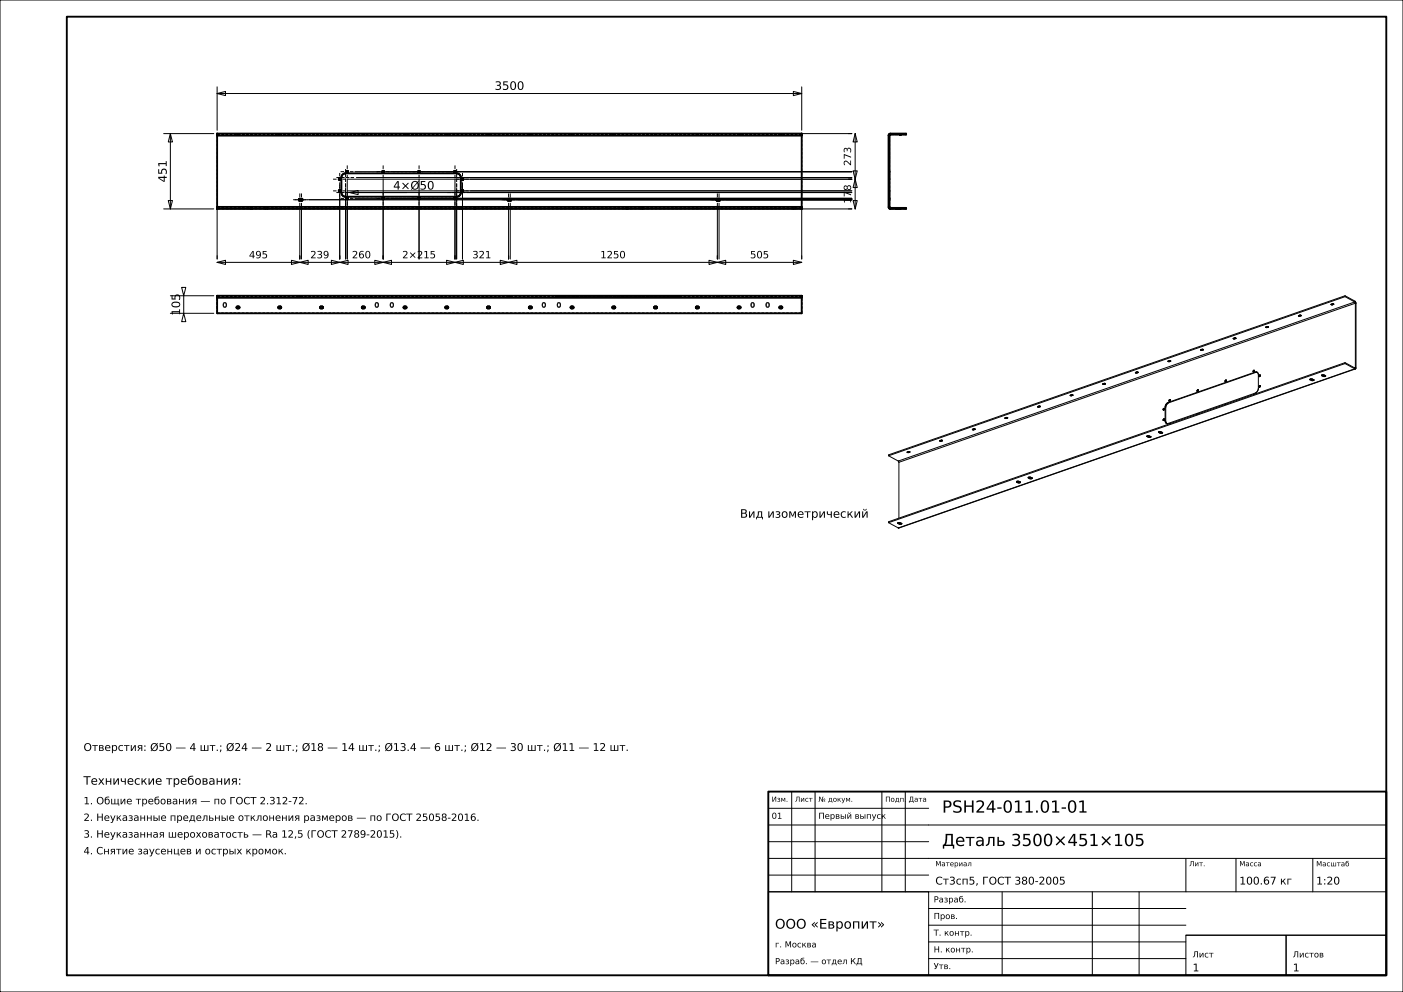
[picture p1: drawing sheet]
<svg xmlns="http://www.w3.org/2000/svg" width="420mm" height="297mm" viewBox="0 0 420 297" stroke-linecap="round" stroke-linejoin="round" font-family="sans-serif">
<defs><g id="words">
<g font-size="5">
<text x="282" y="243.3">PSH24-011.01-01</text>
<text x="282" y="253.3">Деталь 3500×451×105</text>
</g>
<text font-size="4" x="232" y="278">ООО «Европит»</text>
<g font-size="3.5">
<text x="148.1" y="26.9">3500</text>
<text x="49.9" y="54.6" transform="rotate(-90 49.9 54.6)">451</text>
<text x="117.7" y="56.8">4×Ø50</text>
<text x="53.9" y="94.5" transform="rotate(-90 53.9 94.5)">105</text>
<text x="221.5" y="155">Вид изометрический</text>
<text x="25" y="234.9">Технические требования:</text>
</g>
<g font-size="3.2">
<text x="25" y="224.8">Отверстия: Ø50 — 4 шт.; Ø24 — 2 шт.; Ø18 — 14 шт.; Ø13.4 — 6 шт.; Ø12 — 30 шт.; Ø11 — 12 шт.</text>
<text x="280" y="264.8">Ст3сп5, ГОСТ 380-2005</text>
<text x="371" y="264.8">100.67 кг</text>
<text x="394" y="264.8">1:20</text>
<text x="357" y="290.8">1</text>
<text x="387" y="290.8">1</text>
</g>
<g font-size="3">
<text x="254.8" y="49.7" transform="rotate(-90 254.8 49.7)">273</text>
<text x="254.8" y="61" transform="rotate(-90 254.8 61)">178</text>
<text x="74.5" y="77.3">495</text>
<text x="92.9" y="77.3">239</text>
<text x="105.3" y="77.3">260</text>
<text x="120.4" y="77.3">2×215</text>
<text x="141.4" y="77.3">321</text>
<text x="179.7" y="77.3">1250</text>
<text x="224.5" y="77.3">505</text>
<text x="25" y="240.8">1. Общие требования — по ГОСТ 2.312-72.</text>
<text x="25" y="245.8">2. Неуказанные предельные отклонения размеров — по ГОСТ 25058-2016.</text>
<text x="25" y="250.8">3. Неуказанная шероховатость — Ra 12,5 (ГОСТ 2789-2015).</text>
<text x="25" y="255.8">4. Снятие заусенцев и острых кромок.</text>
</g>
<g font-size="2.5">
<text x="231" y="245.1">01</text>
<text x="245" y="245.1">Первый выпуск</text>
<text x="279.5" y="270.2">Разраб.</text>
<text x="279.5" y="275.1">Пров.</text>
<text x="279.5" y="280.1">Т. контр.</text>
<text x="232" y="283.6">г. Москва</text>
<text x="279.5" y="285.1">Н. контр.</text>
<text x="357" y="286.6">Лист</text>
<text x="387" y="286.6">Листов</text>
<text x="232" y="288.7">Разраб. — отдел КД</text>
<text x="279.5" y="290.1">Утв.</text>
</g>
<g font-size="2.1">
<text x="231" y="240">Изм.</text>
<text x="238" y="240">Лист</text>
<text x="245" y="240">№ докум.</text>
<text x="265" y="240">Подп.</text>
<text x="272" y="240">Дата</text>
<text x="280" y="259.3">Материал</text>
<text x="356" y="259.3">Лит.</text>
<text x="371" y="259.3">Масса</text>
<text x="394" y="259.4">Масштаб</text>
</g>
</g></defs>
<g fill="none" stroke="#000" stroke-width=".3">
<path d="M0 0h420v297h-420zM49 40h15M51 40l.6 2.5h-1.2zM51 40v22.5M65 28l2.5-.6v1.2zM65 26v13M65 28h175M237.5 27.4l2.5 .6-2.5 .6zM240 26v13M240 40h15M256 40l.6 2.5h-1.2zM256 40v22.5"/>
<path d="M92.1 59.8h162.9M101.7 55.9v21.7M103.4 56.4v21.2M104 57.2h151M104.7 57.7l2.5-.7v1.3zM104.7 57.7h150.3M106.2 59.4h148.8M106.2 51.4h148.8M106.7 53.2h148.3M114.7 53.7v23.9M125.4 53.7v23.9M136.2 53.7v23.9"/>
<path d="M136.7 56.4v21.2M138.5 55.9v21.7M255 53.6l-151.1 .1v23.9M255.4 51.2h1.2l-.6 2.4zM256 53.6l.6 2.5h-1.2zM49 62.5h15M50.4 60h1.2l-.6 2.5zM65 78.6l2.5-.7v1.3zM65 62.5v15.1M65 78.6h175M87.2 77.9l2.6 .7-2.6 .6zM89.8 78.6l2.5-.7v1.3z"/>
<path d="M89.8 62.1v15.5M90.2 62.1v15.5M99.2 77.9l2.5 .7-2.5 .6zM101.7 78.6l2.5-.7v1.3zM112.2 77.9l2.5 .7-2.5 .6zM114.7 78.6l2.5-.7v1.3zM133.7 77.9l2.5 .7-2.5 .6zM136.2 78.6l2.5-.7v1.3zM149.8 77.9l2.4 .7-2.4 .6zM152.2 78.6l2.5-.7v1.3zM152.2 62.1v15.5M152.8 62.1v15.5"/>
<path d="M212.3 77.9l2.5 .7-2.5 .6zM214.8 78.6l2.5-.7v1.3zM214.8 62.1v15.5M215.2 62.1v15.5M237.5 77.9l2.5 .7-2.5 .6zM255 62.5h-15v15.1M255.4 60h1.2l-.6 2.5zM51 93.8h13M51 88.5h13M54.4 86.1h1.2l-.6 2.4zM55 93.8l.6 2.5h-1.2zM55 88.5v5.3"/>
<path d="M378.9 98h.1M378.9 98l.5 .1M379 97.9h-.1M379 97.9h.1M379.2 97.8h.1M379.3 97.8l-.3 .1M379.4 97.8h-.1M379.4 97.8v.3M379.5 97.8h-.2M379.5 97.8h.2M379.5 97.8h-.1M379.6 98l-.2 .1"/>
<path d="M379.6 97.8v.2M379.7 97.8h.1M379.7 98h-.1M379.7 97.8l.1 .1M379.8 97.9l-.1 .1M379.8 97.9h.1M388.7 94.5v.1M388.7 94.6h.1M388.7 94.5h.1M388.7 94.6l.5 .1M389.2 94.4h-.3M389.2 94.4v.3"/>
<path d="M389.2 94.3l-.5 .2M389.2 94.3l.2 .1M389.3 94.4h-.1M389.4 94.4h.1M389.4 94.6l-.2 .1M389.4 94.4v.2M389.5 94.4v.1M389.5 94.5l-.1 .1M398.4 91.2h.1M398.5 91.1l-.1 .1M398.5 91.2v.1M398.5 91.3h.4"/>
<path d="M398.7 91h.1M398.8 91l-.3 .1M398.9 91h-.1M398.9 91v.3M399 90.9l-.2 .1M399 90.9l.2 .1M399.1 90.9l-.2 .1M399.2 91.2l-.3 .1M399.2 91v.2M399.2 91h.1M399.2 91.2h.1M399.3 91v.1"/>
<path d="M399.3 91.1l-.1 .1M399.3 91.1h.1M402.7 88.5l-136.7 47.7v.3M402.7 88.5l2.9 1.6 .3 .7v19.6M402.7 88.5v.3M402.7 88.8l2.9 1.6M402.7 88.8l-136.7 47.7M405.6 90.4l.1 .4M405.6 90.4l-136.7 47.6M405.7 90.8v19.2M405.7 90.8l-136.6 47.6M320.4 118.4h.1"/>
<path d="M320.4 118.4l.4 .1M320.4 118.3v.1M320.8 118.2h-.2M320.8 118.2v.3M321 118.2h-.2M321 118.2l-.6 .1M321 118.2h.1M321.1 118.4l-.3 .1M321.1 118.2v.2M321.1 118.2l.1 .1M321.2 118.3l-.1 .1M321.2 118.3h.1"/>
<path d="M330.1 115l.5 .1M330.1 114.9v.1M330.4 114.8h.1M330.5 114.8l-.3 .1M330.5 114.8h.4M330.6 114.8h-.1M330.6 114.8v.3M330.7 114.8h-.1M330.8 115l-.2 .1M330.8 114.8v.2M330.9 114.8v.1M330.9 115h-.1"/>
<path d="M330.9 114.9h.1M330.9 114.9v.1M331 114.9h-.1M339.9 111.5l.5 .2M339.9 111.5h.1M340.4 111.4h-.3M340.4 111.4v.3M340.5 111.4h-.1M340.5 111.4l-.6 .1M340.5 111.4h.1M340.6 111.6l-.2 .1M340.6 111.4v.2"/>
<path d="M340.6 111.4h.1M340.7 111.6h-.1M340.7 111.4v.1M340.7 111.5v.1M340.7 111.5h.1M349.6 108.2l.5 .1M349.7 108.1l-.1 .1M349.7 108.1h.1M349.8 108.1h-.1M349.9 108h.1M350 108l-.2 .1M350.1 108h-.1"/>
<path d="M350.1 108v.3M350.1 119.9v.1M350.2 108h-.1M350.2 108h.2M350.3 119.7l-.2 .2M350.3 119.7h-.2l-.2 .3M350.3 119.7h.1M350.4 119.7v.1M350.4 119.8l-.3 .3M350.4 108.2l-.3 .1M350.4 108v.2M350.4 108h.1"/>
<path d="M350.4 108l.1 .1M350.4 108.1v.1M350.5 108.1h.1M350.5 108.1h-.1M358.3 117v.1M358.3 117.1l.1 .1M358.4 117.2h.1M358.4 116.8l-.1 .2M358.5 116.7l-.1 .1M358.5 116.7h.2M358.5 117.2h.1M358.6 117.2h-.1"/>
<path d="M358.7 116.7v.1M358.7 116.8h.1M358.7 116.8l-.2 .4M358.8 116.8l-.2 .4M359.4 104.8h.1M359.4 104.8l.5 .1M359.4 104.7h.1M359.5 104.7h-.1M359.9 104.6h-.3M359.9 104.6v.3M360 104.6l-.5 .1M360 104.6h.2"/>
<path d="M360 104.6h-.1M360.1 104.8l-.2 .1M360.1 104.6v.2M360.2 104.8h-.1M360.2 104.6v.1M360.2 104.7v.1M360.2 104.7h.1M366.7 114.1v.1M366.7 114.2l.1 .1M366.8 114.3h.1M366.8 113.8l-.1 .3M366.9 113.8h-.1"/>
<path d="M366.9 113.8h.2M366.9 114.1v.2M366.9 114.3h.1M366.9 114.1h.1M367 114.3h-.1M367 114l-.1 .1M367 114.2v.1M367 114h.1M367 114.2h.1M367.1 113.9l-.1 .1M367.1 113.9h.1M367.1 113.8h.1"/>
<path d="M367.1 113.8v.1M367.1 114l-.1 .2M367.1 113.9v.1M367.1 114h.1M369.2 101.4h.1M369.2 101.3v.1M369.2 101.4l.5 .1M369.2 101.3h.1M369.3 101.3h-.1M369.7 101.2h-.3M369.7 101.2v.3M369.7 101.2l-.4 .1"/>
<path d="M369.8 101.2h-.1M369.8 101.2h.1M369.9 101.4l-.2 .1M369.9 101.2v.2M369.9 101.2h.1M370 101.2h.1M370 101.3l-.1 .1M370 101.2v.1M370 101.3h.1M375.1 111.2v.1M375.1 111.1v.1M375.1 111.3h.1"/>
<path d="M375.2 111.3v.1M375.2 111.4h.1M375.3 110.9l-.2 .2M375.3 111.3v.1M375.3 111.2v.2M375.3 111.1v.1M375.4 110.8l-.1 .1M375.4 110.8l.1 .1M375.4 111.3h-.1M375.4 111.1h-.1M375.4 111v.1M375.4 111h.1"/>
<path d="M375.5 118.1h-.3M375.5 111h-.1M375.5 110.9h.1M375.5 110.9v.1M375.5 111.1l-.1 .2M375.5 111v.1M375.7 111.4h.6M375.7 111.4l-25.9 9.1M375.7 111.4l.2 .1M375.9 111.5l-26 9.1M376.3 111.5h-.4M376.3 111.5h.1"/>
<path d="M376.3 111.4l.4 .7v4.1a1.63 1.63 0 0 1-1 1.5l-26.4 9.1M376.9 115.7v.1M376.9 115.8v.1M376.9 112.7h.1M376.9 115.6v.1M376.9 115.9h.1M376.9 112.7l.1 .1M377 115.9h.1M377 112.8h.1M377.1 115.9h-.1M377.1 112.8h-.1M377.2 115.9h-.1"/>
<path d="M377.2 112.7l-.1 .1M377.2 115.6l-.1 .3M377.2 112.4l-.1 .4M377.2 115.4l-.3 .2M377.2 115.4h.1M377.2 112.3l-.3 .4M377.2 112.3h.1M377.2 115.8v.1M377.2 112.7h.1M377.2 115.6h.1M377.2 112.4h.1M377.2 115.5v.1"/>
<path d="M377.2 115.4l.1 .1M377.3 112.3v.1M377.3 115.5v.1M377.3 112.4h.1M377.3 115.7l-.1 .1M377.3 112.5l-.1 .2M377.3 115.6h.1M377.3 112.4v.1M377.3 115.6v.1M377.3 112.5h.1M392.1 113.6h.1M392.1 113.6l.6-.2 .5 .3"/>
<path d="M392.2 113.7h.1M392.2 113.7l.3 .2M392.5 113.6l-.2-.1-.1 .2M392.5 113.6h.7M392.5 113.6v.3M393.2 113.7l.1 .1M393.3 113.8l-.8 .1M393.3 113.8h.1M395.6 112.4h.1M395.6 112.4l.1 .1M395.7 112.3l-.1 .1M395.7 112.5h.1"/>
<path d="M395.7 112.3h.1M395.7 112.3l.5-.1 .6 .2M395.7 112.5l.4 .2M395.7 112.3v.2M395.8 112.3l.3 .1M396.1 112.4h.6M396.1 112.4v.3M396.8 112.4v.1M396.8 112.5h.1M396.8 112.5l.1 .1M396.8 112.6l-.7 .1M402.7 108.6l-136.7 47.6v.3"/>
<path d="M402.7 108.6l2.9 1.6M402.7 108.8l-136.7 47.7M402.7 108.8l2.9 1.6M402.7 108.6v.2M405.6 110.4v.1M405.6 110.4l-136.7 47.7M405.6 110.5h.1M405.7 110.2h-.1M405.7 110.1v.1M405.7 110.1h.1M405.7 110v.1M405.7 110l-.3 .1"/>
<path d="M405.8 110.5h-.1M405.8 110.5l-136.9 47.6M405.8 110.4v.1M405.8 110.4h.1M405.9 110.4h-.1M266 136.5l2.9 1.5M268.9 138v.1M268.9 138.1h.1M269 138.1l.1 .3M269.1 138.4v16.7M271.6 135.4h.1M271.6 135.4v.1"/>
<path d="M271.6 135.3v.1M271.6 135.5h.4M271.6 135.3h.1M271.8 135.2l.1 .1M271.9 135.2l-.3 .1M272 135.2l-.1 .1M272 135.2v.3M272.2 135.2h-.2M272.2 135.2h-.3M272.2 135.2h.1M272.3 135.4l-.3 .1M272.3 135.2v.2"/>
<path d="M272.3 135.2l.1 .1M272.3 135.4h.1M272.4 135.4h-.1M272.4 135.3h.1M272.4 135.3v.1M281.3 132h.1M281.3 132l.1 .1M281.3 131.9v.1M281.4 132.1h.1M281.4 132.1h.4M281.7 131.8l-.4 .1M281.8 131.8h-.3"/>
<path d="M281.8 131.8v.3M281.9 131.8h-.2M281.9 131.8h.2M281.9 131.8h-.1M282 132l-.2 .1M282 131.8v.2M282.1 131.8l.1 .1M282.1 132h-.1M282.1 132h.1M282.2 131.9h-.1M291.1 128.6h.1M291.1 128.6v.1"/>
<path d="M291.1 128.5v.1M291.1 128.7h.5M291.1 128.5h.1M291.3 128.4h.1M291.4 128.4l-.3 .1M291.6 128.4h-.2M291.6 128.4v.3M291.7 128.4h-.3M291.7 128.4h.1M291.7 128.4h-.1M291.8 128.6l-.2 .1M291.8 128.4v.2"/>
<path d="M291.8 128.4l.1 .1M291.8 128.6h.1M291.9 128.6h-.1M291.9 128.5h.1M291.9 128.5v.1M300.8 125.2h.1M300.9 125.2l.4 .1M300.9 125.1l-.1 .1M301.3 125h-.2M301.3 125v.3M301.3 125l-.4 .1M301.5 125h-.2"/>
<path d="M301.5 125l.2 .1M301.6 125.2l-.3 .1M301.6 125v.2M301.6 125.2h.1M301.7 125.1h.1M310.6 121.8l.1 .1M310.6 121.8h.1M310.6 121.7v.1M310.7 121.7h-.1M310.7 121.9h.1M310.8 121.6h.2M310.9 121.6l-.2 .1"/>
<path d="M311.1 121.9h-.3M311.1 121.6h-.1M311.1 121.6v.3M311.2 121.6h-.3M311.2 121.6h.1M311.2 121.6h-.1M311.3 121.8l-.2 .1M311.3 121.6v.2M311.3 121.6l.1 .1M311.4 121.8h-.1M311.4 121.7h.1M311.4 121.7v.1"/>
<path d="M343.3 130.6v.1M343.3 130.7h.1M343.3 130.6h.1M343.4 130.5l.5-.1 .5 .3M343.4 130.5l-.1 .1M343.4 130.7l.3 .2M343.4 130.5v.2M343.4 130.5l.3 .1M343.7 130.6l.7 .1M343.7 130.6v.3M344.4 130.7l.1 .1M344.5 130.8l-.8 .1"/>
<path d="M344.5 130.8h.1M346.8 129.4l.1 .1M346.8 129.4h.1M346.8 129.4l.6-.2 .6 .2M346.9 129.5h.1M346.9 129.5l.3 .2M347.2 129.4l-.2-.1-.1 .2M347.2 129.4h.7M347.2 129.4v.3M348 129.4v.1M348 129.5h.1M348 129.5l.1 .1"/>
<path d="M348.1 129.6l-.9 .1M348.2 122.7l.1 .1M348.2 125.9h.1M348.3 122.8h.1M348.3 125.9h.1M348.4 122.3l-.2 .4M348.4 125.4l-.2 .5M348.4 122.7v.1M348.4 125.8v.1M348.4 122.6v.1M348.4 125.8h.1M348.4 122.8h-.1"/>
<path d="M348.4 125.9h-.1M348.4 122.3h.1M348.4 125.4h.1M348.4 122.8h.1M348.4 125.9h.1M348.5 122.7l-.1 .1M348.5 125.9h-.1M348.5 122.3h.1M348.5 125.4h.1M348.6 122.3h.1M348.6 125.4v.1M348.6 122.3v.1"/>
<path d="M348.6 125.5h.1M348.6 122.4l-.2 .2M348.6 125.5l-.2 .3M348.6 122.4h.1M348.6 125.5v.1M348.6 122.4v.1M348.6 125.6h.1M348.6 122.5l-.1 .2M348.6 125.6l-.1 .3M348.8 126l.1 .5 .4 .3M348.8 121.9v4.1M348.8 121.9l.2 .1"/>
<path d="M348.8 126l.2 .1M349 126.1l.3 .7M349 122v4.1M349.8 120.5a1.63 1.63 0 0 0-1 1.4M349.8 120.5l.1 .1M349.9 120l.1 .1M349.9 120.6a1.63 1.63 0 0 0-.9 1.4M350 120.1h.1M350.1 120.1h.1M350.1 120v.1M350.2 126.8l-.2 .1M350.2 126.8h.1"/>
<path d="M358.7 123.9l-.3 .1M367.1 121l-.3 .1M266 156.5l2.9 1.6M268.8 156.6v.1M268.8 156.6h.1M268.8 156.7h.1M268.8 156.5v.1M268.9 156.7l.3 .2M268.9 156.5v.2M268.9 156.5l.3 .1M268.9 156.5h-.1M268.9 156.5l1 .2"/>
<path d="M269.1 156.4v.2M269.2 156.6v.1M269.2 156.6v.3M269.8 156.7h-.6M269.9 156.7l.1 .1M270 156.8h.1M270 156.8l-.8 .1M304.3 144.2v.1M304.3 144.2h.1M304.3 144.3h.1M304.3 144.3l.1 .1M304.4 144.1l.5-.1 .5 .3"/>
<path d="M304.4 144.1l-.1 .1M304.4 144.4l.3 .1M304.4 144.1v.3M304.4 144.1l.3 .2M304.7 144.3h.7M304.7 144.3v.2M305.4 144.3h.1M305.5 144.3v.1M305.5 144.5h-.8M305.5 144.4h.1M307.8 143h.1M307.8 143v.1"/>
<path d="M307.8 143.1h.1M307.9 143.1h.1M307.9 142.9l-.1 .1M307.9 142.9l.5-.1 .5 .3M307.9 143.1l.3 .2M307.9 142.9v.2M307.9 142.9l.3 .1M308.2 143h.7M308.2 143v.3M308.9 143.1h.1M309 143.1v.1M309 143.2l-.8 .1"/>
<path d="M309 143.2h.1M237 237v30M244 237v30M264 237v30M271 237v30M230 257h185M230 252h48M230 247h185M230 242h48M355 257v10M370 257v10M393 257v10"/>
<path d="M230 267h48v25h-48zM230 267h185M230 262h48M278 277h77M278 272h77M300 267v25M327 267v25M341 267v25M278 287h77M278 282h77M355 280h30v12h-30zM355 280h60"/>
<path d="M385 280h30v12h-30z"/>
</g>
<g fill="none" stroke="#000" stroke-width=".56">
<path d="M20 5h395v287h-395zM65 40h175v22.5h-175zM65 40.6h175M89.5 59.6l.8-.1 .3 .3-.3 .3h-.6l-.3-.2zM102.6 52.3l.8-.4h33.3a1.25 1.25 0 0 1 1.2 1.3v4.5a1.25 1.25 0 0 1-1.2 1.2h-33.3a1.25 1.25 0 0 1-1.2-1.2v-4.5zM152 59.6l.8-.1 .3 .3-.3 .3h-.6l-.3-.2zM214.5 59.6l.8-.1 .3 .3-.3 .3h-.6l-.3-.2zM266.1 40.2l.5-.2h4.7v.3h-4.7l-.3 .3v21.4l.3 .3h4.7v.2h-4.7l-.6-.4zM65 62h175M65 88.5h175v5.3h-175zM65 89.2h175M230 237h185v55h-185z"/>
<circle cx="101.7" cy="53.7" r=".27"/>
<circle cx="101.7" cy="57.2" r=".27"/>
<circle cx="103.9" cy="59.4" r=".27"/>
<circle cx="103.9" cy="51.4" r=".28"/>
<circle cx="114.7" cy="59.4" r=".28"/>
<circle cx="114.7" cy="51.4" r=".28"/>
<circle cx="125.4" cy="59.4" r=".27"/>
<circle cx="125.4" cy="51.4" r=".28"/>
<circle cx="136.2" cy="59.4" r=".28"/>
<circle cx="136.2" cy="51.4" r=".28"/>
<circle cx="138.4" cy="57.2" r=".27"/>
<circle cx="138.5" cy="53.7" r=".27"/>
<circle cx="71.3" cy="92.1" r=".41"/>
<circle cx="83.8" cy="92.1" r=".4"/>
<circle cx="96.3" cy="92.1" r=".4"/>
<circle cx="108.8" cy="92.1" r=".4"/>
<circle cx="121.3" cy="92.1" r=".4"/>
<circle cx="133.8" cy="92.1" r=".4"/>
<circle cx="146.3" cy="92.1" r=".4"/>
<circle cx="158.8" cy="92.1" r=".4"/>
<circle cx="171.3" cy="92.1" r=".4"/>
<circle cx="183.8" cy="92.1" r=".4"/>
<circle cx="196.3" cy="92.1" r=".4"/>
<circle cx="208.8" cy="92.1" r=".4"/>
<circle cx="221.3" cy="92.1" r=".4"/>
<circle cx="233.8" cy="92.1" r=".4"/>
</g>
<g fill="none" stroke="#000" stroke-width=".3" stroke-dasharray=".7 .5" stroke-linecap="butt">
<path d="M65 40v.3M65 40h175M70.8 40h.1M70.9 40h-.1M70.9 40h.1M71 40h-.1M71 40h.1M71.1 40h-.1M71.1 40h.3M71.4 40h-.3M71.4 40h.1M71.5 40h-.1"/>
<path d="M71.5 40h.1M71.6 40h-.1M71.6 40h.1M71.7 40h-.1M83.3 40h.1M83.4 40h-.1M83.4 40h.1M83.5 40h-.1M83.5 40h.1M83.6 40h-.1M83.6 40h.3M83.9 40h-.3"/>
<path d="M83.9 40h.1M84 40h-.1M84 40h.1M84.1 40h-.1M84.1 40h.1M84.2 40h-.1M95.8 40h.1M95.9 40h-.1M95.9 40h.1M96 40h-.1M96 40h.1M96.1 40h-.1"/>
<path d="M96.1 40h.3M96.4 40h-.3M96.4 40h.1M96.5 40h-.1M96.5 40h.1M96.6 40h-.1M96.6 40h.1M96.7 40h-.1M108.3 40h.1M108.4 40h-.1M108.4 40h.1M108.5 40h-.1"/>
<path d="M108.5 40h.1M108.6 40h-.1M108.6 40h.3M108.9 40h-.3M108.9 40h.1M109 40h-.1M109 40h.1M109.1 40h-.1M109.1 40h.1M109.2 40h-.1M120.8 40h.1M120.9 40h-.1"/>
<path d="M120.9 40h.1M121 40h-.1M121 40h.1M121.1 40h-.1M121.1 40h.3M121.4 40h-.3M121.4 40h.1M121.5 40h-.1M121.5 40h.1M121.6 40h-.1M121.6 40h.1M121.7 40h-.1"/>
<path d="M133.3 40h.1M133.4 40h-.1M133.4 40h.1M133.5 40h-.1M133.5 40h.1M133.6 40h-.1M133.6 40h.3M133.9 40h-.3M133.9 40h.1M134 40h-.1M134 40h.1M134.1 40h-.1"/>
<path d="M134.1 40h.1M134.2 40h-.1M145.8 40h.1M145.9 40h-.1M145.9 40h.1M146 40h-.1M146 40h.1M146.1 40h-.1M146.1 40h.3M146.4 40h-.3M146.4 40h.1M146.5 40h-.1"/>
<path d="M146.5 40h.1M146.6 40h-.1M146.6 40h.1M146.7 40h-.1M158.3 40h.1M158.4 40h-.1M158.4 40h.1M158.5 40h-.1M158.5 40h.1M158.6 40h-.1M158.6 40h.3M158.9 40h-.3"/>
<path d="M158.9 40h.1M159 40h-.1M159 40h.1M159.1 40h-.1M159.1 40h.1M159.2 40h-.1M170.8 40h.1M170.9 40h-.1M170.9 40h.1M171 40h-.1M171 40h.1M171.1 40h-.1"/>
<path d="M171.1 40h.3M171.4 40h-.3M171.4 40h.1M171.5 40h-.1M171.5 40h.1M171.6 40h-.1M171.6 40h.1M171.7 40h-.1M183.3 40h.1M183.4 40h-.1M183.4 40h.1M183.5 40h-.1"/>
<path d="M183.5 40h.1M183.6 40h-.1M183.6 40h.3M183.9 40h-.3M183.9 40h.1M184 40h-.1M184 40h.1M184.1 40h-.1M184.1 40h.1M184.2 40h-.1M195.8 40h.1M195.9 40h-.1"/>
<path d="M195.9 40h.1M196 40h-.1M196 40h.1M196.1 40h-.1M196.1 40h.3M196.4 40h-.3M196.4 40h.1M196.5 40h-.1M196.5 40h.1M196.6 40h-.1M196.6 40h.1M196.7 40h-.1"/>
<path d="M208.3 40h.1M208.4 40h-.1M208.4 40h.1M208.5 40h-.1M208.5 40h.1M208.6 40h-.1M208.6 40h.3M208.9 40h-.3M208.9 40h.1M209 40h-.1M209 40h.1M209.1 40h-.1"/>
<path d="M209.1 40h.1M209.2 40h-.1M220.8 40h.1M220.9 40h-.1M220.9 40h.1M221 40h-.1M221 40h.1M221.1 40h-.1M221.1 40h.3M221.4 40h-.3M221.4 40h.1M221.5 40h-.1"/>
<path d="M221.5 40h.1M221.6 40h-.1M221.6 40h.1M221.7 40h-.1M233.3 40h.1M233.4 40h-.1M233.4 40h.1M233.5 40h-.1M233.5 40h.1M233.6 40h-.1M233.6 40h.3M233.9 40h-.3"/>
<path d="M233.9 40h.1M234 40h-.1M234 40h.1M234.1 40h-.1M234.1 40h.1M234.2 40h-.1M266.6 40h4.7M269.2 40v.3M269.2 40h.1M269.3 40h-.1M269.3 40h.1M269.4 40h-.1"/>
<path d="M269.4 40h.1M269.5 40h.1M269.5 40h-.1M269.6 40h-.1M269.6 40h.1M269.7 40h-.1M269.7 40h.1M269.8 40h-.1M269.8 40v.3M65 40.3v.1M65 40.4v.1M65 40.5v.1"/>
<path d="M65 40.3h175M65 40.6v21.4M65 40.3v-.3M70.8 40.3h.1M70.9 40.3h-.1M70.9 40.3h.1M71 40.3h-.1M71 40.3h.1M71.1 40.3h-.1M71.1 40.3h.3M71.4 40.3h-.3M71.4 40.3h.1"/>
<path d="M71.5 40.3h-.1M71.5 40.3h.1M71.6 40.3h-.1M71.6 40.3h.1M71.7 40.3h-.1M83.3 40.3h.1M83.4 40.3h-.1M83.4 40.3h.1M83.5 40.3h-.1M83.5 40.3h.1M83.6 40.3h-.1M83.6 40.3h.3"/>
<path d="M83.9 40.3h-.3M83.9 40.3h.1M84 40.3h-.1M84 40.3h.1M84.1 40.3h-.1M84.1 40.3h.1M84.2 40.3h-.1M89.4 59.8v.1M89.4 59.7v.1M89.4 59.9l.1 .1M89.5 59.6l-.1 .1M89.6 59.5l-.1 .1"/>
<path d="M89.7 59.5h-.1M89.8 59.5h-.1M90.2 59.5h-.4M90.3 59.5h-.1M90.4 59.5h-.1M90.5 59.6l-.1-.1M90.6 59.9v-.1M90.6 59.7l-.1-.1M90.6 59.8v-.1M95.8 40.3h.1M95.9 40.3h-.1M95.9 40.3h.1"/>
<path d="M96 40.3h-.1M96 40.3h.1M96.1 40.3h-.1M96.1 40.3h.3M96.4 40.3h-.3M96.4 40.3h.1M96.5 40.3h-.1M96.5 40.3h.1M96.6 40.3h-.1M96.6 40.3h.1M96.7 40.3h-.1M101.4 57.1v.1"/>
<path d="M101.4 57.2l.1 .1M101.4 53.6v.1M101.4 53.7l.1 .1M101.5 57l-.1 .1M101.5 57.3v.1M101.5 53.5l-.1 .1M101.5 53.8v.1M101.5 56.9v.1M101.5 57.4h.1M101.5 53.4v.1M101.5 53.9h.1M101.6 56.9h-.1"/>
<path d="M101.6 57.4h.1M101.6 53.4h-.1M101.6 53.9h.1M101.7 56.9h-.1M101.7 57.4h.1M101.7 53.4h-.1M101.7 53.9h.1M101.8 56.9h-.1M101.8 57.4h.1M101.8 53.4h-.1M101.8 53.9h.1M101.9 56.9h-.1"/>
<path d="M101.9 57.4v-.1M101.9 53.4h-.1M101.9 53.9v-.1M101.9 57v-.1M101.9 57.3l.1-.1M101.9 53.5v-.1M101.9 53.8l.1-.1M102 57.1l-.1-.1M102 53.6l-.1-.1M102 53.7v-.1M102 57.2v-.1M102.2 53.2v-.2"/>
<path d="M102.2 53.2v4.5M102.2 57.8v-.1M102.2 53l.1-.2M102.3 58l-.1-.2M102.3 52.8v-.2M102.3 58.2v-.2M102.3 52.6l.1-.2M102.4 58.4l-.1-.2M102.4 52.4l.2-.1M102.6 58.5l-.2-.1M102.6 52.3l.1-.2M102.7 58.7l-.1-.2"/>
<path d="M102.7 52.1l.2-.1M102.9 58.8l-.2-.1M102.9 52h.2M103.1 58.8h-.2M103.1 52l.2-.1M103.3 58.9l-.2-.1M103.3 51.9h.1M103.4 58.9h-.1M103.4 58.9h33.3M103.7 51.4v.1M103.7 59.4v.1M103.7 51.3v.1"/>
<path d="M103.7 51.5l.1 .1M103.7 59.3v.1M103.7 59.5l.1 .1M103.8 51.2l-.1 .1M103.8 51.6v.1M103.8 59.2l-.1 .1M103.8 59.6v.1M103.8 51.1v.1M103.8 51.7h.1M103.8 59.1v.1M103.8 59.7h.1M103.9 51.1h-.1"/>
<path d="M103.9 51.7h.1M103.9 59.1h-.1M103.9 59.7h.1M104 51.1h-.1M104 51.7l.1-.1M104 59.1h-.1M104 59.7l.1-.1M104.1 51.2l-.1-.1M104.1 51.6h.1M104.1 59.2l-.1-.1M104.1 59.6h.1M104.2 51.2h-.1"/>
<path d="M104.2 51.6v-.1M104.2 59.2h-.1M104.2 59.6v-.1M104.2 51.3v-.1M104.2 51.5v-.1M104.2 59.3v-.1M104.2 59.5v-.1M104.2 51.4v-.1M104.2 59.4v-.1M108.3 40.3h.1M108.4 40.3h-.1M108.4 40.3h.1"/>
<path d="M108.5 40.3h-.1M108.5 40.3h.1M108.6 40.3h-.1M108.6 40.3h.3M108.9 40.3h-.3M108.9 40.3h.1M109 40.3h-.1M109 40.3h.1M109.1 40.3h-.1M109.1 40.3h.1M109.2 40.3h-.1M114.4 59.4l.1 .1"/>
<path d="M114.4 51.4l.1 .1M114.5 59.3l-.1 .1M114.5 59.5v.1M114.5 51.3l-.1 .1M114.5 51.5v.1M114.5 59.2v.1M114.5 59.6l.1 .1M114.5 51.2v.1M114.5 51.6l.1 .1M114.6 59.1l-.1 .1M114.6 59.7h.1M114.6 51.1l-.1 .1"/>
<path d="M114.6 51.7h.1M114.7 59.1h-.1M114.7 59.7h.1M114.7 51.1h-.1M114.7 51.7h.1M114.8 59.1h-.1M114.8 59.7l.1-.1M114.8 51.1h-.1M114.8 51.7l.1-.1M114.9 59.2l-.1-.1M114.9 51.2l-.1-.1M114.9 59.6l.1-.1"/>
<path d="M114.9 51.6l.1-.1M115 59.3l-.1-.1M115 59.5v-.1M115 51.3l-.1-.1M115 51.5v-.1M115 59.4v-.1M115 51.4v-.1M120.8 40.3h.1M120.9 40.3h-.1M120.9 40.3h.1M121 40.3h-.1M121 40.3h.1"/>
<path d="M121.1 40.3h-.1M121.1 40.3h.3M121.4 40.3h-.3M121.4 40.3h.1M121.5 40.3h-.1M121.5 40.3h.1M121.6 40.3h-.1M121.6 40.3h.1M121.7 40.3h-.1M125.2 51.4v.1M125.2 59.4v.1M125.2 51.3v.1"/>
<path d="M125.2 51.5l.1 .1M125.2 59.3v.1M125.2 59.5l.1 .1M125.3 51.2l-.1 .1M125.3 51.6v.1M125.3 59.2l-.1 .1M125.3 59.6v.1M125.3 51.1v.1M125.3 51.7h.1M125.3 59.1v.1M125.3 59.7h.1M125.4 51.1h-.1"/>
<path d="M125.4 51.7h.1M125.4 59.1h-.1M125.4 59.7h.1M125.5 51.1h-.1M125.5 51.7l.1-.1M125.5 59.1h-.1M125.5 59.7l.1-.1M125.6 51.2l-.1-.1M125.6 51.6h.1M125.6 59.2l-.1-.1M125.6 59.6h.1M125.7 51.2h-.1"/>
<path d="M125.7 51.6v-.1M125.7 59.2h-.1M125.7 59.6v-.1M125.7 51.3v-.1M125.7 51.5v-.1M125.7 59.3v-.1M125.7 59.5v-.1M125.7 51.4v-.1M125.7 59.4v-.1M133.3 40.3h.1M133.4 40.3h-.1M133.4 40.3h.1"/>
<path d="M133.5 40.3h-.1M133.5 40.3h.1M133.6 40.3h-.1M133.6 40.3h.3M133.9 40.3h-.3M133.9 40.3h.1M134 40.3h-.1M134 40.3h.1M134.1 40.3h-.1M134.1 40.3h.1M134.2 40.3h-.1M135.9 59.4l.1 .1"/>
<path d="M135.9 51.4l.1 .1M136 59.3l-.1 .1M136 59.5v.1M136 51.3l-.1 .1M136 51.5v.1M136 59.2v.1M136 59.6l.1 .1M136 51.2v.1M136 51.6l.1 .1M136.1 59.1l-.1 .1M136.1 59.7h.1M136.1 51.1l-.1 .1"/>
<path d="M136.1 51.7h.1M136.2 59.1h-.1M136.2 59.7h.1M136.2 51.1h-.1M136.2 51.7h.1M136.3 59.1h-.1M136.3 59.7l.1-.1M136.3 51.1h-.1M136.3 51.7l.1-.1M136.4 59.2l-.1-.1M136.4 51.2l-.1-.1M136.4 59.6l.1-.1"/>
<path d="M136.4 51.6l.1-.1M136.5 59.3l-.1-.1M136.5 59.5v-.1M136.5 51.3l-.1-.1M136.5 51.5v-.1M136.5 59.4v-.1M136.5 51.4v-.1M136.7 51.9h.2M136.7 51.9h-33.3M136.9 51.9l.2 .1M136.9 58.9h-.2M137.1 52h.2"/>
<path d="M137.1 58.8l-.2 .1M137.3 52l.1 .1M137.3 58.8h-.2M137.4 52.1l.2 .2M137.4 58.7l-.1 .1M137.6 52.3l.1 .1M137.6 58.5l-.2 .2M137.7 52.4l.1 .2M137.7 58.4l-.1 .1M137.8 52.6l.1 .2M137.8 58.2l-.1 .2M137.9 52.8v.2"/>
<path d="M137.9 58l-.1 .2M137.9 53v.2M137.9 57.8v.2M137.9 57.7v.1M137.9 57.7v-4.5M138.2 53.6v.1M138.2 53.7v.1M138.2 57.1v.1M138.2 57.2v.1M138.2 53.5v.1M138.2 53.8l.1 .1M138.2 57v.1"/>
<path d="M138.2 57.3l.1 .1M138.3 53.4l-.1 .1M138.3 56.9l-.1 .1M138.3 53.9h.1M138.3 57.4h.1M138.4 53.4h-.1M138.4 53.9h.1M138.4 56.9h-.1M138.4 57.4h.1M138.5 53.4h-.1M138.5 53.9h.1M138.5 56.9h-.1"/>
<path d="M138.5 57.4h.1M138.6 53.4h-.1M138.6 53.9l.1-.1M138.6 56.9h-.1M138.6 57.4l.1-.1M138.7 53.5l-.1-.1M138.7 53.8v-.1M138.7 57l-.1-.1M138.7 57.3v-.1M138.7 53.6v-.1M138.7 53.7v-.1M138.7 57.1v-.1"/>
<path d="M138.7 57.2v-.1M145.8 40.3h.1M145.9 40.3h-.1M145.9 40.3h.1M146 40.3h-.1M146 40.3h.1M146.1 40.3h-.1M146.1 40.3h.3M146.4 40.3h-.3M146.4 40.3h.1M146.5 40.3h-.1M146.5 40.3h.1"/>
<path d="M146.6 40.3h-.1M146.6 40.3h.1M146.7 40.3h-.1M151.9 59.8v.1M151.9 59.7v.1M151.9 59.9l.1 .1M152 59.6l-.1 .1M152.1 59.5l-.1 .1M152.2 59.5h-.1M152.8 59.5h-.6M152.9 59.5h-.1M153 59.6l-.1-.1"/>
<path d="M153.1 59.9v-.1M153.1 59.7l-.1-.1M153.1 59.8v-.1M158.3 40.3h.1M158.4 40.3h-.1M158.4 40.3h.1M158.5 40.3h-.1M158.5 40.3h.1M158.6 40.3h-.1M158.6 40.3h.3M158.9 40.3h-.3M158.9 40.3h.1"/>
<path d="M159 40.3h-.1M159 40.3h.1M159.1 40.3h-.1M159.1 40.3h.1M159.2 40.3h-.1M170.8 40.3h.1M170.9 40.3h-.1M170.9 40.3h.1M171 40.3h-.1M171 40.3h.1M171.1 40.3h-.1M171.1 40.3h.3"/>
<path d="M171.4 40.3h-.3M171.4 40.3h.1M171.5 40.3h-.1M171.5 40.3h.1M171.6 40.3h-.1M171.6 40.3h.1M171.7 40.3h-.1M183.3 40.3h.1M183.4 40.3h-.1M183.4 40.3h.1M183.5 40.3h-.1M183.5 40.3h.1"/>
<path d="M183.6 40.3h-.1M183.6 40.3h.3M183.9 40.3h-.3M183.9 40.3h.1M184 40.3h-.1M184 40.3h.1M184.1 40.3h-.1M184.1 40.3h.1M184.2 40.3h-.1M195.8 40.3h.1M195.9 40.3h-.1M195.9 40.3h.1"/>
<path d="M196 40.3h-.1M196 40.3h.1M196.1 40.3h-.1M196.1 40.3h.3M196.4 40.3h-.3M196.4 40.3h.1M196.5 40.3h-.1M196.5 40.3h.1M196.6 40.3h-.1M196.6 40.3h.1M196.7 40.3h-.1M208.3 40.3h.1"/>
<path d="M208.4 40.3h-.1M208.4 40.3h.1M208.5 40.3h-.1M208.5 40.3h.1M208.6 40.3h-.1M208.6 40.3h.3M208.9 40.3h-.3M208.9 40.3h.1M209 40.3h-.1M209 40.3h.1M209.1 40.3h-.1M209.1 40.3h.1"/>
<path d="M209.2 40.3h-.1M214.4 59.8v.1M214.4 59.7v.1M214.4 59.9l.1 .1M214.5 59.6l-.1 .1M214.6 59.5l-.1 .1M214.7 59.5h-.1M214.8 59.5h-.1M215.2 59.5h-.4M215.3 59.5h-.1M215.4 59.5h-.1M215.5 59.6l-.1-.1"/>
<path d="M215.6 59.9v-.1M215.6 59.7l-.1-.1M215.6 59.8v-.1M220.8 40.3h.1M220.9 40.3h-.1M220.9 40.3h.1M221 40.3h-.1M221 40.3h.1M221.1 40.3h-.1M221.1 40.3h.3M221.4 40.3h-.3M221.4 40.3h.1"/>
<path d="M221.5 40.3h-.1M221.5 40.3h.1M221.6 40.3h-.1M221.6 40.3h.1M221.7 40.3h-.1M233.3 40.3h.1M233.4 40.3h-.1M233.4 40.3h.1M233.5 40.3h-.1M233.5 40.3h.1M233.6 40.3h-.1M233.6 40.3h.3"/>
<path d="M233.9 40.3h-.3M233.9 40.3h.1M234 40.3h-.1M234 40.3h.1M234.1 40.3h-.1M234.1 40.3h.1M234.2 40.3h-.1M240 40.6v21.4M240 40.3v.1M240 40.4v.1M240 40.5v.1M240 40.3v-.3"/>
<path d="M240 40.3h-175M266 59.5h.3M266 59.9v-.1M266 59.8v-.1M266 59.7v-.1M266 59.6v-.1M266 59.5v.1M266 59.6v.1M266 59.7v.1M266 59.8v.1M266 59.9v.1M266 59.4v.1"/>
<path d="M266 59.5v-.1M266 59.4v-.1M266 59.3v-.1M266 59.2v-.1M266 59.1v.1M266 59.2v.1M266 59.3v.1M266 57.2v.1M266 57.3v.1M266 57.4v-.1M266 57.3v-.1M266 57.2v-.1"/>
<path d="M266 57.1v-.1M266 57v-.1M266 56.9v.1M266 57v.1M266 57.1v.1M266 51.4v.1M266 51.5v.1M266 51.6v.1M266 51.7v-.1M266 51.6v-.1M266 51.5v-.1M266 51.4v-.1"/>
<path d="M266 51.3v-.1M266 51.2v-.1M266 51.1v.1M266 51.2v.1M266 51.3v.1M266 53.6v.1M266 53.7v.1M266 53.8v.1M266 53.9v-.1M266 53.8v-.1M266 53.7v-.1M266 53.6v-.1"/>
<path d="M266 53.5v-.1M266 53.4v.1M266 53.5v.1M266 58.9h.3M266 57.7v.1M266 57.8v.1M266 57.9v.2M266 58.1v.1M266 58.2v.1M266 58.3v.1M266 58.4v.1M266 58.5v.1"/>
<path d="M266 58.6v.1M266 58.7v.1M266 58.8v.1M266 51.9v.1M266 52v.1M266 52.1v.1M266 52.2v.1M266 52.3v.1M266 52.4v.1M266 52.5v.1M266 52.6v.1M266 52.7v.2"/>
<path d="M266 52.9v.1M266 53v.2M266 57.7v-4.5M266 51.9h.3M266 53.2v-.2M266 53v-.1M266 52.9v-.2M266 52.7v-.1M266 52.6v-.1M266 52.5v-.1M266 52.4v-.1M266 52.3v-.1"/>
<path d="M266 52.2v-.1M266 52.1v-.1M266 52v-.1M266 58.9v-.1M266 58.8v-.1M266 58.7v-.1M266 58.6v-.1M266 58.5v-.1M266 58.4v-.1M266 58.3v-.1M266 58.2v-.1M266 58.1v-.2"/>
<path d="M266 57.9v-.1M266 57.8v-.1M266 53.2v4.5M266 40.6v-.1M266 40.5l.1-.2M266.1 40.3v-.1M266.1 40.2l.1-.1M266.2 40.1h.1M266.3 59.5v.1M266.3 59.6v.1M266.3 59.7v.1M266.3 59.8v.1"/>
<path d="M266.3 59.9v.1M266.3 59.9v-.1M266.3 59.8v-.1M266.3 59.7v-.1M266.3 59.6v-.1M266.3 59.4v-.1M266.3 59.3v-.1M266.3 59.2v-.1M266.3 59.1v.1M266.3 59.2v.1M266.3 59.3v.1M266.3 59.4v.1"/>
<path d="M266.3 59.5v-.1M266.3 57.2v-.1M266.3 57.1v-.1M266.3 57v-.1M266.3 56.9v.1M266.3 57v.1M266.3 57.1v.1M266.3 57.2v.1M266.3 57.3v.1M266.3 57.4v-.1M266.3 57.3v-.1M266.3 51.4v-.1"/>
<path d="M266.3 51.3v-.1M266.3 51.2v-.1M266.3 51.1v.1M266.3 51.2v.1M266.3 51.3v.1M266.3 51.4v.1M266.3 51.5v.1M266.3 51.6v.1M266.3 51.7v-.1M266.3 51.6v-.1M266.3 51.5v-.1M266.3 53.6v-.1"/>
<path d="M266.3 53.5v-.1M266.3 53.4v.1M266.3 53.5v.1M266.3 53.6v.1M266.3 53.7v.1M266.3 53.8v.1M266.3 53.9v-.1M266.3 53.8v-.1M266.3 53.7v-.1M266.3 58.9v-.1M266.3 58.8v-.1M266.3 58.7v-.1"/>
<path d="M266.3 58.6v-.1M266.3 58.5v-.1M266.3 58.4v-.1M266.3 58.3v-.1M266.3 58.2v-.1M266.3 58.1v-.2M266.3 57.9v-.1M266.3 57.8v-.1M266.3 58.9h-.3M266.3 53.2v-.2M266.3 53v-.1M266.3 52.9v-.2"/>
<path d="M266.3 52.7v-.1M266.3 52.6v-.1M266.3 52.5v-.1M266.3 52.4v-.1M266.3 52.3v-.1M266.3 52.2v-.1M266.3 52.1v-.1M266.3 52v-.1M266.3 51.9h-.3M266.3 53.2v4.5M266.3 51.9v.1M266.3 52v.1"/>
<path d="M266.3 52.1v.1M266.3 52.2v.1M266.3 52.3v.1M266.3 52.4v.1M266.3 52.5v.1M266.3 52.6v.1M266.3 52.7v.2M266.3 52.9v.1M266.3 53v.2M266.3 57.7v.1M266.3 57.8v.1M266.3 57.9v.2"/>
<path d="M266.3 58.1v.1M266.3 58.2v.1M266.3 58.3v.1M266.3 58.4v.1M266.3 58.5v.1M266.3 58.6v.1M266.3 58.7v.1M266.3 58.8v.1M266.3 57.7v-4.5M266.3 40.6v21.4M266.3 40.5v.1M266.3 40.1l.2-.1"/>
<path d="M266.4 40.4l-.1 .1M266.5 40h.1M266.5 40.3l-.1 .1M266.6 40.3h-.1M269.2 40.3h.1M269.3 40.3h-.1M269.3 40.3h.1M269.4 40.3h-.1M269.4 40.3h.1M269.5 40.3h-.1M269.5 40.3h.1M269.6 40.3h-.1"/>
<path d="M269.6 40.3h.1M269.7 40.3h-.1M269.7 40.3h.1M269.8 40.3h-.1M271.3 40.3h-4.7M271.3 40.3v-.3M65 62v.1M65 62.1v.1M65 62.2v.1M65 62.3h175M65 62.5v-.2M65 62.3v.2"/>
<path d="M74.8 62.5v-.2M74.8 62.3h.1M74.8 62.5h.1M74.9 62.3h.1M74.9 62.5h-.1M74.9 62.3h-.1M74.9 62.5h.1M75 62.3h.1M75 62.5h-.1M75 62.3h-.1M75 62.5h.1M75.1 62.3h.1"/>
<path d="M75.1 62.5h-.1M75.1 62.3h-.1M75.1 62.5h.1M75.2 62.3h.1M75.2 62.5h-.1M75.2 62.3h-.1M75.2 62.5h.1M75.3 62.3h.1M75.3 62.5h-.1M75.3 62.3h-.1M75.3 62.5h.1M75.4 62.3h.1"/>
<path d="M75.4 62.5h-.1M75.4 62.3h-.1M75.4 62.5h.1M75.5 62.3h.1M75.5 62.5h-.1M75.5 62.3h-.1M75.5 62.5h.1M75.6 62.5h-.1M75.6 62.3h-.1M75.6 62.3h.1M75.6 62.5h.1M75.7 62.5v-.2"/>
<path d="M75.7 62.5h-.1M75.7 62.3h-.1M79.3 62.5v-.2M79.3 62.3h.1M79.3 62.5h.1M79.4 62.3h.1M79.4 62.5h-.1M79.4 62.3h-.1M79.4 62.5h.1M79.5 62.3h.1M79.5 62.5h-.1M79.5 62.3h-.1"/>
<path d="M79.5 62.5h.1M79.6 62.3h.1M79.6 62.5h-.1M79.6 62.3h-.1M79.6 62.5h.1M79.7 62.3h.1M79.7 62.5h-.1M79.7 62.3h-.1M79.7 62.5h.1M79.8 62.3h.1M79.8 62.5h-.1M79.8 62.3h-.1"/>
<path d="M79.8 62.5h.1M79.9 62.3h.1M79.9 62.5h-.1M79.9 62.3h-.1M79.9 62.5h.1M80 62.3h.1M80 62.5h-.1M80 62.3h-.1M80 62.5h.1M80.1 62.5h-.1M80.1 62.3h-.1M80.1 62.3h.1"/>
<path d="M80.1 62.5h.1M80.2 62.5v-.2M80.2 62.5h-.1M80.2 62.3h-.1M89.5 60l.1 .1M89.6 60.1h.1M89.7 60.1h.1M89.8 60.1h.4M90.2 60.1h.1M90.3 60.1h.1M90.4 60.1l.1-.1M90.5 60l.1-.1"/>
<path d="M137.2 62.3h.1M137.2 62.5v-.2M137.2 62.5h.1M137.3 62.5h-.1M137.3 62.3h-.1M137.3 62.3h.1M137.3 62.5h.1M137.4 62.3h.1M137.4 62.5h-.1M137.4 62.3h-.1M137.4 62.5h.1M137.5 62.3h.1"/>
<path d="M137.5 62.5h-.1M137.5 62.3h-.1M137.5 62.5h.1M137.6 62.3h.1M137.6 62.5h-.1M137.6 62.3h-.1M137.6 62.5h.1M137.7 62.3h.1M137.7 62.5h-.1M137.7 62.3h-.1M137.7 62.5h.1M137.8 62.3h.1"/>
<path d="M137.8 62.5h-.1M137.8 62.3h-.1M137.8 62.5h.1M137.9 62.3h.1M137.9 62.5h-.1M137.9 62.3h-.1M137.9 62.5h.1M138 62.3h.1M138 62.5h-.1M138 62.3h-.1M138 62.5h.1M138.1 62.5h-.1"/>
<path d="M138.1 62.3h-.1M138.1 62.5v-.2M141.8 62.5v-.2M141.8 62.3h.1M141.8 62.5h.1M141.9 62.3h.1M141.9 62.5h-.1M141.9 62.3h-.1M141.9 62.5h.1M142 62.3h.1M142 62.5h-.1M142 62.3h-.1"/>
<path d="M142 62.5h.1M142.1 62.3h.1M142.1 62.5h-.1M142.1 62.3h-.1M142.1 62.5h.1M142.2 62.3h.1M142.2 62.5h-.1M142.2 62.3h-.1M142.2 62.5h.1M142.3 62.3h.1M142.3 62.5h-.1M142.3 62.3h-.1"/>
<path d="M142.3 62.5h.1M142.4 62.3h.1M142.4 62.5h-.1M142.4 62.3h-.1M142.4 62.5h.1M142.5 62.3h.1M142.5 62.5h-.1M142.5 62.3h-.1M142.5 62.5h.1M142.6 62.5h-.1M142.6 62.3h-.1M142.6 62.3h.1"/>
<path d="M142.6 62.5h.1M142.7 62.5v-.2M142.7 62.5h-.1M142.7 62.3h-.1M152 60l.1 .1M152.1 60.1h.1M152.2 60.1h.6M152.8 60.1h.1M152.9 60.1l.1-.1M153 60l.1-.1M187.3 62.5v-.2M187.3 62.3h.1"/>
<path d="M187.3 62.5h.1M187.4 62.3h.1M187.4 62.5h-.1M187.4 62.3h-.1M187.4 62.5h.1M187.5 62.3h.1M187.5 62.5h-.1M187.5 62.3h-.1M187.5 62.5h.1M187.6 62.3h.1M187.6 62.5h-.1M187.6 62.3h-.1"/>
<path d="M187.6 62.5h.1M187.7 62.3h.1M187.7 62.5h-.1M187.7 62.3h-.1M187.7 62.5h.1M187.8 62.3h.1M187.8 62.5h-.1M187.8 62.3h-.1M187.8 62.5h.1M187.9 62.3h.1M187.9 62.5h-.1M187.9 62.3h-.1"/>
<path d="M187.9 62.5h.1M188 62.3h.1M188 62.5h-.1M188 62.3h-.1M188 62.5h.1M188.1 62.5h-.1M188.1 62.3h-.1M188.1 62.5v-.2M191.8 62.5v-.2M191.8 62.3h.1M191.8 62.5h.1M191.9 62.3h.1"/>
<path d="M191.9 62.5h-.1M191.9 62.3h-.1M191.9 62.5h.1M192 62.3h.1M192 62.5h-.1M192 62.3h-.1M192 62.5h.1M192.1 62.3h.1M192.1 62.5h-.1M192.1 62.3h-.1M192.1 62.5h.1M192.2 62.3h.1"/>
<path d="M192.2 62.5h-.1M192.2 62.3h-.1M192.2 62.5h.1M192.3 62.3h.1M192.3 62.5h-.1M192.3 62.3h-.1M192.3 62.5h.1M192.4 62.3h.1M192.4 62.5h-.1M192.4 62.3h-.1M192.4 62.5h.1M192.5 62.3h.1"/>
<path d="M192.5 62.5h-.1M192.5 62.3h-.1M192.5 62.5h.1M192.6 62.5h-.1M192.6 62.3h-.1M192.6 62.5v-.2M214.5 60l.1 .1M214.6 60.1h.1M214.7 60.1h.1M214.8 60.1h.4M215.2 60.1h.1M215.3 60.1h.1"/>
<path d="M215.4 60.1l.1-.1M215.5 60l.1-.1M237.3 62.3v.2M237.3 62.5h.1M237.3 62.3h.1M237.4 62.5h.1M237.4 62.3h-.1M237.4 62.5h-.1M237.4 62.3h.1M237.5 62.5h.1M237.5 62.3h-.1M237.5 62.5h-.1"/>
<path d="M237.5 62.3h.1M237.6 62.5h.1M237.6 62.3h-.1M237.6 62.5h-.1M237.6 62.3h.1M237.7 62.5h.1M237.7 62.3h-.1M237.7 62.5h-.1M237.7 62.3h.1M237.8 62.5h.1M237.8 62.3h-.1M237.8 62.5h-.1"/>
<path d="M237.8 62.3h.1M237.9 62.5h.1M237.9 62.3h-.1M237.9 62.5h-.1M237.9 62.3h.1M238 62.5h.1M238 62.3h-.1M238 62.5h-.1M238 62.3h.1M238.1 62.3h-.1M238.1 62.5h-.1M238.1 62.3v.2"/>
<path d="M240 62.3v.2M240 62v.1M240 62.1v.1M240 62.2v.1M240 62.5h-175M240 62.3h-175M266 60.1v-.1M266 60v-.1M266 60.1h.3M266 60v.1M266 62v-21.4M266 62.1v-.1"/>
<path d="M266.1 62.2l-.1-.1M266.1 62.3v-.1M266.2 62.4l-.1-.1M266.3 60v.1M266.3 60.1v-.1M266.3 60v-.1M266.3 62l.1 .1M266.3 62.5l-.1-.1M266.4 62.1v.1M266.4 62.2h.1M266.5 62.5h-.2M266.5 62.2l.1 .1"/>
<path d="M266.6 62.5h-.1M266.6 62.3h4.7M268.1 62.5h.1M268.1 62.3h.1M268.2 62.5h-.1M268.2 62.3h-.1M268.2 62.5h.1M268.2 62.3h.1M268.3 62.5h-.1M268.3 62.3h-.1M268.3 62.5h.1M268.3 62.3h.1"/>
<path d="M268.4 62.5h-.1M268.4 62.3h-.1M268.4 62.5h.1M268.4 62.3h.1M268.5 62.5h-.1M268.5 62.3h-.1M268.5 62.5h.5M268.5 62.3h.5M269 62.3h-.5M269 62.5h.1M269 62.3h.1M269 62.5h-.5"/>
<path d="M269.1 62.5h-.1M269.1 62.3h-.1M269.1 62.5h.1M269.1 62.3h.1M269.2 62.5h-.1M269.2 62.3h-.1M269.2 62.5h.1M269.2 62.3h.1M269.3 62.5h-.1M269.3 62.3h-.1M269.3 62.5h.1M269.3 62.3h.1"/>
<path d="M269.4 62.5h-.1M269.4 62.3h-.1M269.4 62.5h.1M269.4 62.3h.1M269.5 62.5h-.1M269.5 62.3h-.1M271.3 62.5h-4.7M271.3 62.3v.2M65 89.2v4.6M65 88.9v.1M65 89v.1M65 89.1v.1"/>
<path d="M65 93.8h175M65 88.5h175M65 88.9v-.4M65 88.5v.1M65 88.6v.1M65 88.7v.1M65 88.8v.1M65 89.2v-.1M65 89.1v-.1M65 89v-.1M65 93.8v-4.6M66.9 91v-.1"/>
<path d="M66.9 91.6v-.6M66.9 91v.6M66.9 91.6v.1M66.9 90.9v.1M66.9 90.9v-.1M66.9 91.7v.1M66.9 91.7v-.1M66.9 90.8v.1M66.9 90.8l.1-.1M66.9 91.8l.1 .1M66.9 91.8v-.1M67 90.7l-.1 .1"/>
<path d="M67 90.7h.1M67 91.9h.1M67 91.9l-.1-.1M67.1 90.7h-.1M67.1 90.7l.1-.1M67.1 91.9l.1 .1M67.1 91.9h-.1M67.2 90.6l-.1 .1M67.2 90.6h.1M67.2 92h.1M67.2 92l-.1-.1M67.3 90.6h-.1"/>
<path d="M67.3 90.6h.1M67.3 92h.1M67.3 92h-.1M67.4 90.6h-.1M67.4 90.6l.1 .1M67.4 92l.1-.1M67.4 92h-.1M67.5 90.7l-.1-.1M67.5 90.7h.1M67.5 91.9h.1M67.5 91.9l-.1 .1M67.6 90.7h-.1"/>
<path d="M67.6 90.7l.1 .1M67.6 91.9l.1-.1M67.6 91.9h-.1M67.7 90.8l-.1-.1M67.7 90.8v.1M67.7 91.8v-.1M67.7 91.8l-.1 .1M67.7 90.9v-.1M67.7 90.9v.1M67.7 91.7v-.1M67.7 91.7v.1M67.7 91v-.1"/>
<path d="M67.7 91.6v.1M67.7 91v.6M67.7 91.6v-.6M70.8 92v.1M70.8 92.1l.1 .1M70.9 91.9l-.1 .1M70.9 92.2v.1M70.9 91.8v.1M70.9 92.3h.1M71 91.8h-.1M71 92.3l.1 .1M71.1 91.7l-.1 .1"/>
<path d="M71.1 92.4h.3M71.4 92.4l.1-.1M71.4 91.7h-.3M71.5 92.3h.1M71.5 91.8l-.1-.1M71.6 92.3v-.1M71.6 91.8h-.1M71.6 92.2l.1-.1M71.6 91.9v-.1M71.7 92l-.1-.1M71.7 92.1v-.1M83.3 92v.1"/>
<path d="M83.3 92.1l.1 .1M83.4 91.9l-.1 .1M83.4 92.2v.1M83.4 91.8v.1M83.4 92.3h.1M83.5 91.8h-.1M83.5 92.3l.1 .1M83.6 91.7l-.1 .1M83.6 92.4h.3M83.9 92.4l.1-.1M83.9 91.7h-.3M84 92.3h.1"/>
<path d="M84 91.8l-.1-.1M84.1 92.3v-.1M84.1 91.8h-.1M84.1 92.2l.1-.1M84.1 91.9v-.1M84.2 92l-.1-.1M84.2 92.1v-.1M89.4 88.5h.1M89.4 88.9h.1M89.5 88.5h-.1M89.5 88.9h-.1M89.5 88.5h.1"/>
<path d="M89.5 88.9h.1M89.6 88.5h-.1M89.6 88.9h-.1M89.6 88.5h.1M89.6 88.9h.1M89.7 88.5h-.1M89.7 88.9h-.1M89.7 88.5h.1M89.7 88.9h.1M89.8 88.5h.4M89.8 88.5h-.1M89.8 88.9h-.1"/>
<path d="M89.8 88.9h.4M90.2 88.5h.1M90.2 88.9h.1M90.2 88.9h-.4M90.2 88.5h-.4M90.3 88.5h-.1M90.3 88.9h-.1M90.3 88.5h.1M90.3 88.9h.1M90.4 88.5h-.1M90.4 88.9h-.1M90.4 88.5h.1"/>
<path d="M90.4 88.9h.1M90.5 88.5h-.1M90.5 88.9h-.1M90.5 88.5h.1M90.5 88.9h.1M90.6 88.5h-.1M90.6 88.9h-.1M95.8 92v.1M95.8 92.1l.1 .1M95.9 91.9l-.1 .1M95.9 92.2v.1M95.9 91.8v.1"/>
<path d="M95.9 92.3h.1M96 91.8h-.1M96 92.3l.1 .1M96.1 91.7l-.1 .1M96.1 92.4h.3M96.4 92.4l.1-.1M96.4 91.7h-.3M96.5 92.3h.1M96.5 91.8l-.1-.1M96.6 92.3v-.1M96.6 91.8h-.1M96.6 92.2l.1-.1"/>
<path d="M96.6 91.9v-.1M96.7 92l-.1-.1M96.7 92.1v-.1M108.3 92v.1M108.3 92.1l.1 .1M108.4 91.9l-.1 .1M108.4 92.2v.1M108.4 91.8v.1M108.4 92.3h.1M108.5 91.8h-.1M108.5 92.3l.1 .1M108.6 91.7l-.1 .1"/>
<path d="M108.6 92.4h.3M108.9 92.4l.1-.1M108.9 91.7h-.3M109 92.3h.1M109 91.8l-.1-.1M109.1 92.3v-.1M109.1 91.8h-.1M109.1 92.2l.1-.1M109.1 91.9v-.1M109.2 92l-.1-.1M109.2 92.1v-.1M112.4 91.6v.1"/>
<path d="M112.4 91v.6M112.4 91.6v-.6M112.4 91v-.1M112.4 91.7v-.1M112.4 91.7v.1M112.4 90.9v-.1M112.4 90.9v.1M112.4 91.8v-.1M112.4 91.8l.1 .1M112.4 90.8l.1-.1M112.4 90.8v.1M112.5 91.9l-.1-.1"/>
<path d="M112.5 91.9h.1M112.5 90.7h.1M112.5 90.7l-.1 .1M112.6 91.9h-.1M112.6 91.9l.1 .1M112.6 90.7l.1-.1M112.6 90.7h-.1M112.7 92l-.1-.1M112.7 92h.1M112.7 90.6h.1M112.7 90.6l-.1 .1M112.8 92h-.1"/>
<path d="M112.8 92h.1M112.8 90.6h.1M112.8 90.6h-.1M112.9 92h-.1M112.9 92l.1-.1M112.9 90.6l.1 .1M112.9 90.6h-.1M113 91.9l-.1 .1M113 91.9h.1M113 90.7h.1M113 90.7l-.1-.1M113.1 91.9h-.1"/>
<path d="M113.1 91.9l.1-.1M113.1 90.7l.1 .1M113.1 90.7h-.1M113.2 91.8l-.1 .1M113.2 91.8v-.1M113.2 90.8v.1M113.2 90.8l-.1-.1M113.2 91.7v.1M113.2 91.7v-.1M113.2 90.9v.1M113.2 90.9v-.1M113.2 91.6v.1"/>
<path d="M113.2 91v-.1M113.2 91.6v-.6M113.2 91v.6M116.8 91.6l.1 .1M116.8 91v.6M116.8 91.6v-.6M116.8 91l.1-.1M116.9 91.7l-.1-.1M116.9 91.7v.1M116.9 90.9v-.1M116.9 90.9l-.1 .1M116.9 91.8v-.1"/>
<path d="M116.9 91.8l.1 .1M116.9 90.8l.1-.1M116.9 90.8v.1M117 91.9l-.1-.1M117 91.9h.1M117 90.7h.1M117 90.7l-.1 .1M117.1 91.9h-.1M117.1 91.9l.1 .1M117.1 90.7l.1-.1M117.1 90.7h-.1M117.2 92l-.1-.1"/>
<path d="M117.2 92h.1M117.2 90.6h.1M117.2 90.6l-.1 .1M117.3 92h-.1M117.3 92h.1M117.3 90.6h.1M117.3 90.6h-.1M117.4 92h-.1M117.4 92l.1-.1M117.4 90.6l.1 .1M117.4 90.6h-.1M117.5 91.9l-.1 .1"/>
<path d="M117.5 91.9h.1M117.5 90.7h.1M117.5 90.7l-.1-.1M117.6 91.9h-.1M117.6 91.9l.1-.1M117.6 90.7l.1 .1M117.6 90.7h-.1M117.7 91.8l-.1 .1M117.7 91.8v-.1M117.7 90.8v.1M117.7 90.8l-.1-.1M117.7 91.7v.1"/>
<path d="M117.7 91.7l.1-.1M117.7 90.9l.1 .1M117.7 90.9v-.1M117.8 91.6l-.1 .1M117.8 91l-.1-.1M117.8 91.6v-.6M117.8 91v.6M120.8 92v.1M120.8 92.1l.1 .1M120.9 91.9l-.1 .1M120.9 92.2v.1M120.9 91.8v.1"/>
<path d="M120.9 92.3h.1M121 91.8h-.1M121 92.3l.1 .1M121.1 91.7l-.1 .1M121.1 92.4h.3M121.4 92.4l.1-.1M121.4 91.7h-.3M121.5 92.3h.1M121.5 91.8l-.1-.1M121.6 92.3v-.1M121.6 91.8h-.1M121.6 92.2l.1-.1"/>
<path d="M121.6 91.9v-.1M121.7 92l-.1-.1M121.7 92.1v-.1M133.3 92v.1M133.3 92.1l.1 .1M133.4 91.9l-.1 .1M133.4 92.2v.1M133.4 91.8v.1M133.4 92.3h.1M133.5 91.8h-.1M133.5 92.3l.1 .1M133.6 91.7l-.1 .1"/>
<path d="M133.6 92.4h.3M133.9 92.4l.1-.1M133.9 91.7h-.3M134 92.3h.1M134 91.8l-.1-.1M134.1 92.3v-.1M134.1 91.8h-.1M134.1 92.2l.1-.1M134.1 91.9v-.1M134.2 92l-.1-.1M134.2 92.1v-.1M145.8 92v.1"/>
<path d="M145.8 92.1l.1 .1M145.9 91.9l-.1 .1M145.9 92.2v.1M145.9 91.8v.1M145.9 92.3h.1M146 91.8h-.1M146 92.3l.1 .1M146.1 91.7l-.1 .1M146.1 92.4h.3M146.4 92.4l.1-.1M146.4 91.7h-.3M146.5 92.3h.1"/>
<path d="M146.5 91.8l-.1-.1M146.6 92.3v-.1M146.6 91.8h-.1M146.6 92.2l.1-.1M146.6 91.9v-.1M146.7 92l-.1-.1M146.7 92.1v-.1M151.9 88.5h.1M151.9 88.9h.1M152 88.5h-.1M152 88.9h-.1M152 88.5h.1"/>
<path d="M152 88.9h.1M152.1 88.5h-.1M152.1 88.9h-.1M152.1 88.5h.1M152.1 88.9h.1M152.2 88.5h-.1M152.2 88.9h-.1M152.2 88.5h.6M152.2 88.9h.6M152.8 88.9h-.6M152.8 88.5h-.6M152.8 88.5h.1"/>
<path d="M152.8 88.9h.1M152.9 88.5h-.1M152.9 88.9h-.1M152.9 88.5h.1M152.9 88.9h.1M153 88.5h-.1M153 88.9h-.1M153 88.5h.1M153 88.9h.1M153.1 88.5h-.1M153.1 88.9h-.1M158.3 92v.1"/>
<path d="M158.3 92.1l.1 .1M158.4 91.9l-.1 .1M158.4 92.2v.1M158.4 91.8v.1M158.4 92.3h.1M158.5 91.8h-.1M158.5 92.3l.1 .1M158.6 91.7l-.1 .1M158.6 92.4h.3M158.9 92.4l.1-.1M158.9 91.7h-.3M159 92.3h.1"/>
<path d="M159 91.8l-.1-.1M159.1 92.3v-.1M159.1 91.8h-.1M159.1 92.2l.1-.1M159.1 91.9v-.1M159.2 92l-.1-.1M159.2 92.1v-.1M162.3 91.6l.1 .1M162.3 91v.6M162.3 91.6v-.6M162.3 91l.1-.1M162.4 91.7l-.1-.1"/>
<path d="M162.4 91.7v.1M162.4 90.9v-.1M162.4 90.9l-.1 .1M162.4 91.8v-.1M162.4 91.8l.1 .1M162.4 90.8l.1-.1M162.4 90.8v.1M162.5 91.9l-.1-.1M162.5 91.9h.1M162.5 90.7h.1M162.5 90.7l-.1 .1M162.6 91.9h-.1"/>
<path d="M162.6 91.9l.1 .1M162.6 90.7l.1-.1M162.6 90.7h-.1M162.7 92l-.1-.1M162.7 92h.1M162.7 90.6h.1M162.7 90.6l-.1 .1M162.8 92h-.1M162.8 92h.1M162.8 90.6h.1M162.8 90.6h-.1M162.9 92h-.1"/>
<path d="M162.9 92l.1-.1M162.9 90.6l.1 .1M162.9 90.6h-.1M163 91.9l-.1 .1M163 91.9h.1M163 90.7h.1M163 90.7l-.1-.1M163.1 91.9h-.1M163.1 91.9l.1-.1M163.1 90.7l.1 .1M163.1 90.7h-.1M163.2 91.8l-.1 .1"/>
<path d="M163.2 91.8v-.1M163.2 90.8v.1M163.2 90.8l-.1-.1M163.2 91.7v.1M163.2 91.7l.1-.1M163.2 90.9l.1 .1M163.2 90.9v-.1M163.3 91.6l-.1 .1M163.3 91l-.1-.1M163.3 91.6v-.6M163.3 91v.6M166.3 88.5v.4"/>
<path d="M166.3 88.9h.1M166.3 88.5h.1M166.4 88.9h-.1M166.4 88.5h-.1M166.4 88.9h.1M166.4 88.5h.1M166.5 88.9h-.1M166.5 88.5h-.1M166.5 88.9h.1M166.5 88.5h.1M166.6 88.9h.1M166.6 88.9h-.1"/>
<path d="M166.6 88.5h.1M166.6 88.5h-.1M166.7 88.9h-.1M166.7 88.5h-.1M166.7 88.9h.1M166.7 88.5h.1M166.8 88.9h-.1M166.8 88.5h-.1M166.9 91.6v.1M166.9 91v.6M166.9 91.6v-.6M166.9 91v-.1"/>
<path d="M166.9 91.7v-.1M166.9 91.7v.1M166.9 90.9v-.1M166.9 90.9v.1M166.9 91.8v-.1M166.9 91.8l.1 .1M166.9 90.8l.1-.1M166.9 90.8v.1M167 91.9l-.1-.1M167 91.9h.1M167 90.7h.1M167 90.7l-.1 .1"/>
<path d="M167 88.9v-.4M167 88.5h.1M167 88.5v.4M167 88.9h.1M167.1 88.9h-.1M167.1 88.5h-.1M167.1 91.9h-.1M167.1 91.9l.1 .1M167.1 90.7l.1-.1M167.1 90.7h-.1M167.1 88.5h.1M167.1 88.9h.1"/>
<path d="M167.2 88.9h-.1M167.2 88.5h-.1M167.2 92l-.1-.1M167.2 92h.1M167.2 90.6h.1M167.2 90.6l-.1 .1M167.2 88.5h.1M167.2 88.9h.1M167.3 92h-.1M167.3 92h.1M167.3 90.6h.1M167.3 90.6h-.1"/>
<path d="M167.3 88.9h-.1M167.3 88.5h.1M167.3 88.9h.1M167.3 88.5h-.1M167.4 88.9h-.1M167.4 88.5h.1M167.4 88.9h.1M167.4 88.5h-.1M167.4 92h-.1M167.4 92l.1-.1M167.4 90.6l.1 .1M167.4 90.6h-.1"/>
<path d="M167.5 88.9h-.1M167.5 88.5h.1M167.5 88.9h.1M167.5 88.5h-.1M167.5 91.9l-.1 .1M167.5 91.9h.1M167.5 90.7h.1M167.5 90.7l-.1-.1M167.6 91.9h-.1M167.6 91.9l.1-.1M167.6 90.7l.1 .1M167.6 90.7h-.1"/>
<path d="M167.6 88.9h-.1M167.6 88.5h.2M167.6 88.9h.2M167.6 88.5h-.1M167.7 91.8l-.1 .1M167.7 91.8v-.1M167.7 90.8v.1M167.7 90.8l-.1-.1M167.7 91.7v.1M167.7 91.7v-.1M167.7 90.9v.1M167.7 90.9v-.1"/>
<path d="M167.7 91.6v.1M167.7 91v-.1M167.7 91.6v-.6M167.7 91v.6M167.8 88.9h-.2M167.8 88.5h.1M167.8 88.9h.1M167.8 88.5h-.2M167.9 88.9h-.1M167.9 88.5h.1M167.9 88.9h.1M167.9 88.5h-.1"/>
<path d="M168 88.9h-.1M168 88.5h.2M168 88.9h.2M168 88.5h-.1M168.2 88.9h-.2M168.2 88.5h.1M168.2 88.9h.1M168.2 88.5h-.2M168.3 88.5h33.2M168.3 88.9h-.1M168.3 88.9h33.2M168.3 88.5h-.1"/>
<path d="M168.5 88.5v.4M168.5 88.9h.1M168.5 88.5h.1M168.6 88.9h-.1M168.6 88.5h-.1M168.6 88.9h.1M168.6 88.5h.1M168.7 88.9h-.1M168.7 88.5h-.1M168.7 88.9h.1M168.7 88.5h.1M168.8 88.9h.1"/>
<path d="M168.8 88.9h-.1M168.8 88.5h.1M168.8 88.5h-.1M168.9 88.9h-.1M168.9 88.5h-.1M168.9 88.9h.1M168.9 88.5h.1M169 88.9h-.1M169 88.5h-.1M169 88.9h.1M169 88.5h.1M169.1 88.9h-.1"/>
<path d="M169.1 88.5h-.1M170.8 92v.1M170.8 92.1l.1 .1M170.9 91.9l-.1 .1M170.9 92.2v.1M170.9 91.8v.1M170.9 92.3h.1M171 91.8h-.1M171 92.3l.1 .1M171.1 91.7l-.1 .1M171.1 92.4h.3M171.4 92.4l.1-.1"/>
<path d="M171.4 91.7h-.3M171.5 92.3h.1M171.5 91.8l-.1-.1M171.6 92.3v-.1M171.6 91.8h-.1M171.6 92.2l.1-.1M171.6 91.9v-.1M171.7 92l-.1-.1M171.7 92.1v-.1M179.3 88.5v.4M179.3 88.9h.1M179.3 88.5h.1"/>
<path d="M179.4 88.9h-.1M179.4 88.5h-.1M179.4 88.9h.1M179.4 88.5h.1M179.5 88.9h.1M179.5 88.9h-.1M179.5 88.5h.1M179.5 88.5h-.1M179.6 88.9h-.1M179.6 88.5h-.1M179.6 88.9h.1M179.6 88.5h.1"/>
<path d="M179.7 88.9h-.1M179.7 88.5h-.1M179.7 88.9h.1M179.7 88.5h.1M179.8 88.9h-.1M179.8 88.5h-.1M183.3 92v.1M183.3 92.1l.1 .1M183.4 91.9l-.1 .1M183.4 92.2v.1M183.4 91.8v.1M183.4 92.3h.1"/>
<path d="M183.5 91.8h-.1M183.5 92.3l.1 .1M183.6 91.7l-.1 .1M183.6 92.4h.3M183.9 92.4l.1-.1M183.9 91.7h-.3M184 92.3h.1M184 91.8l-.1-.1M184.1 92.3v-.1M184.1 91.8h-.1M184.1 92.2l.1-.1M184.1 91.9v-.1"/>
<path d="M184.2 92l-.1-.1M184.2 92.1v-.1M190 88.5v.4M190 88.9h.1M190 88.5h.1M190.1 88.9h-.1M190.1 88.5h-.1M190.1 88.9h.1M190.1 88.5h.1M190.2 88.9h-.1M190.2 88.5h-.1M190.2 88.9h.1"/>
<path d="M190.2 88.5h.1M190.3 88.9h.1M190.3 88.9h-.1M190.3 88.5h.1M190.3 88.5h-.1M190.4 88.9h-.1M190.4 88.5h-.1M190.4 88.9h.1M190.4 88.5h.1M190.5 88.9h-.1M190.5 88.5h-.1M190.5 88.9h.1"/>
<path d="M190.5 88.5h.1M190.6 88.9h-.1M190.6 88.5h-.1M195.8 92v.1M195.8 92.1l.1 .1M195.9 91.9l-.1 .1M195.9 92.2v.1M195.9 91.8v.1M195.9 92.3h.1M196 91.8h-.1M196 92.3l.1 .1M196.1 91.7l-.1 .1"/>
<path d="M196.1 92.4h.3M196.4 92.4l.1-.1M196.4 91.7h-.3M196.5 92.3h.1M196.5 91.8l-.1-.1M196.6 92.3v-.1M196.6 91.8h-.1M196.6 92.2l.1-.1M196.6 91.9v-.1M196.7 92l-.1-.1M196.7 92.1v-.1M200.8 88.5v.4"/>
<path d="M200.8 88.9h.1M200.8 88.5h.1M200.9 88.9h-.1M200.9 88.5h-.1M200.9 88.9h.1M200.9 88.5h.1M201 88.9h.1M201 88.9h-.1M201 88.5h.1M201 88.5h-.1M201.1 88.9h-.1M201.1 88.5h-.1"/>
<path d="M201.1 88.9h.1M201.1 88.5h.1M201.2 88.9h-.1M201.2 88.5h-.1M201.2 88.9h.1M201.2 88.5h.1M201.3 88.9h-.1M201.3 88.5h-.1M201.5 88.9h.2M201.5 88.9h-33.2M201.5 88.5h.2M201.5 88.5h-33.2"/>
<path d="M201.7 88.9h.1M201.7 88.5h-.2M201.7 88.9h-.2M201.7 88.5h.1M201.8 88.9h.2M201.8 88.5h-.1M201.8 88.9h-.1M201.8 88.5h.2M202 88.9h.1M202 88.5h-.2M202 88.9h-.2M202 88.5h.1"/>
<path d="M202.1 88.9h.1M202.1 88.5h-.1M202.1 88.9h-.1M202.1 88.5h.1M202.2 88.9h.1M202.2 88.5h-.1M202.2 88.9h-.1M202.2 88.5h.1M202.3 88.9h.1M202.3 88.5h-.1M202.3 88.9h-.1M202.3 88.5h.1"/>
<path d="M202.4 88.9h.1M202.4 88.5h-.1M202.4 88.9h-.1M202.4 88.5h.1M202.5 88.9h.1M202.5 88.5h-.1M202.5 88.9h-.1M202.5 88.5h.1M202.6 88.9h.1M202.6 88.5h-.1M202.6 88.9h-.1M202.6 88.5h.1"/>
<path d="M202.7 88.5h-.1M202.7 88.9h-.1M202.7 88.9h.1M202.7 88.5h.1M202.8 88.5h-.1M202.8 88.9h-.1M202.8 88.9v-.4M202.8 88.5v.4M203 88.5v.4M203 88.9h.1M203 88.5h.1M203.1 88.9h-.1"/>
<path d="M203.1 88.5h-.1M203.1 88.9h.1M203.1 88.5h.1M203.2 88.9h-.1M203.2 88.5h-.1M203.2 88.9h.1M203.2 88.5h.1M203.3 88.9h.1M203.3 88.9h-.1M203.3 88.5h.1M203.3 88.5h-.1M203.4 88.9h-.1"/>
<path d="M203.4 88.5h-.1M203.4 88.9h.1M203.4 88.5h.1M203.5 88.9h-.1M203.5 88.5h-.1M203.5 88.9h.1M203.5 88.5h.1M203.6 88.9h-.1M203.6 88.5h-.1M208.3 92v.1M208.3 92.1l.1 .1M208.4 91.9l-.1 .1"/>
<path d="M208.4 92.2v.1M208.4 91.8v.1M208.4 92.3h.1M208.5 91.8h-.1M208.5 92.3l.1 .1M208.6 91.7l-.1 .1M208.6 92.4h.3M208.9 92.4l.1-.1M208.9 91.7h-.3M209 92.3h.1M209 91.8l-.1-.1M209.1 92.3v-.1"/>
<path d="M209.1 91.8h-.1M209.1 92.2l.1-.1M209.1 91.9v-.1M209.2 92l-.1-.1M209.2 92.1v-.1M214.4 88.5h.1M214.4 88.9h.1M214.5 88.5h-.1M214.5 88.9h-.1M214.5 88.5h.1M214.5 88.9h.1M214.6 88.5h-.1"/>
<path d="M214.6 88.9h-.1M214.6 88.5h.1M214.6 88.9h.1M214.7 88.5h-.1M214.7 88.9h-.1M214.7 88.5h.1M214.7 88.9h.1M214.8 88.5h.4M214.8 88.5h-.1M214.8 88.9h-.1M214.8 88.9h.4M215.2 88.5h.1"/>
<path d="M215.2 88.9h.1M215.2 88.9h-.4M215.2 88.5h-.4M215.3 88.5h-.1M215.3 88.9h-.1M215.3 88.5h.1M215.3 88.9h.1M215.4 88.5h-.1M215.4 88.9h-.1M215.4 88.5h.1M215.4 88.9h.1M215.5 88.5h-.1"/>
<path d="M215.5 88.9h-.1M215.5 88.5h.1M215.5 88.9h.1M215.6 88.5h-.1M215.6 88.9h-.1M220.8 92v.1M220.8 92.1l.1 .1M220.9 91.9l-.1 .1M220.9 92.2v.1M220.9 91.8v.1M220.9 92.3h.1M221 91.8h-.1"/>
<path d="M221 92.3l.1 .1M221.1 91.7l-.1 .1M221.1 92.4h.3M221.4 92.4l.1-.1M221.4 91.7h-.3M221.5 92.3h.1M221.5 91.8l-.1-.1M221.6 92.3v-.1M221.6 91.8h-.1M221.6 92.2l.1-.1M221.6 91.9v-.1M221.7 92l-.1-.1"/>
<path d="M221.7 92.1v-.1M224.8 91.6l.1 .1M224.8 91v.6M224.8 91.6v-.6M224.8 91l.1-.1M224.9 91.7l-.1-.1M224.9 91.7v.1M224.9 90.9v-.1M224.9 90.9l-.1 .1M224.9 91.8v-.1M224.9 91.8l.1 .1M224.9 90.8l.1-.1"/>
<path d="M224.9 90.8v.1M225 91.9l-.1-.1M225 91.9h.1M225 90.7h.1M225 90.7l-.1 .1M225.1 91.9h-.1M225.1 91.9l.1 .1M225.1 90.7l.1-.1M225.1 90.7h-.1M225.2 92l-.1-.1M225.2 92h.1M225.2 90.6h.1"/>
<path d="M225.2 90.6l-.1 .1M225.3 92h-.1M225.3 92h.1M225.3 90.6h.1M225.3 90.6h-.1M225.4 92h-.1M225.4 92l.1-.1M225.4 90.6l.1 .1M225.4 90.6h-.1M225.5 91.9l-.1 .1M225.5 91.9h.1M225.5 90.7h.1"/>
<path d="M225.5 90.7l-.1-.1M225.6 91.9h-.1M225.6 91.9l.1-.1M225.6 90.7l.1 .1M225.6 90.7h-.1M225.7 91.8l-.1 .1M225.7 91.8v-.1M225.7 90.8v.1M225.7 90.8l-.1-.1M225.7 91.7v.1M225.7 91.7l.1-.1M225.7 90.9l.1 .1"/>
<path d="M225.7 90.9v-.1M225.8 91.6l-.1 .1M225.8 91l-.1-.1M225.8 91.6v-.6M225.8 91v.6M229.3 91.6l.1 .1M229.3 91v.6M229.3 91.6v-.6M229.3 91l.1-.1M229.4 91.7l-.1-.1M229.4 91.7v.1M229.4 90.9v-.1"/>
<path d="M229.4 90.9l-.1 .1M229.4 91.8v-.1M229.4 91.8l.1 .1M229.4 90.8l.1-.1M229.4 90.8v.1M229.5 91.9l-.1-.1M229.5 91.9h.1M229.5 90.7h.1M229.5 90.7l-.1 .1M229.6 91.9h-.1M229.6 91.9l.1 .1M229.6 90.7l.1-.1"/>
<path d="M229.6 90.7h-.1M229.7 92l-.1-.1M229.7 92h.1M229.7 90.6h.1M229.7 90.6l-.1 .1M229.8 92h-.1M229.8 92h.1M229.8 90.6h.1M229.8 90.6h-.1M229.9 92h-.1M229.9 92l.1-.1M229.9 90.6l.1 .1"/>
<path d="M229.9 90.6h-.1M230 91.9l-.1 .1M230 91.9h.1M230 90.7h.1M230 90.7l-.1-.1M230.1 91.9h-.1M230.1 91.9l.1-.1M230.1 90.7l.1 .1M230.1 90.7h-.1M230.2 91.8l-.1 .1M230.2 91.8v-.1M230.2 90.8v.1"/>
<path d="M230.2 90.8l-.1-.1M230.2 91.7v.1M230.2 91.7l.1-.1M230.2 90.9l.1 .1M230.2 90.9v-.1M230.3 91.6l-.1 .1M230.3 91l-.1-.1M230.3 91.6v-.6M230.3 91v.6M233.3 92v.1M233.3 92.1l.1 .1M233.4 91.9l-.1 .1"/>
<path d="M233.4 92.2v.1M233.4 91.8v.1M233.4 92.3h.1M233.5 91.8h-.1M233.5 92.3l.1 .1M233.6 91.7l-.1 .1M233.6 92.4h.3M233.9 92.4l.1-.1M233.9 91.7h-.3M234 92.3h.1M234 91.8l-.1-.1M234.1 92.3v-.1"/>
<path d="M234.1 91.8h-.1M234.1 92.2l.1-.1M234.1 91.9v-.1M234.2 92l-.1-.1M234.2 92.1v-.1M240 88.9v.1M240 89v.1M240 89.1v.1M240 88.9h-175M240 93.8v-4.6M240 88.5v.4M240 89.2v-.1"/>
<path d="M240 89.1v-.1M240 89v-.1M240 88.9v-.1M240 88.8v-.1M240 88.7v-.1M240 88.6v-.1M240 89.2v4.6"/>
</g>
<g fill="none" stroke="#000" stroke-width=".3" stroke-dasharray="1.1 .4" stroke-linecap="butt">
<path d="M87.8 59.8h3.9M88.3 59.8h4M99.7 57.2h4M99.7 53.6h4M100.7 57.7h5.5M100.7 53.2h5.5M101.7 59.2v-4.1M101.7 55.7v-4M102 51.4h4M102 59.4h4M103.4 55.9v-5.5M103.9 53.4v-4"/>
<path d="M112.7 59.4h4M112.7 51.4h4M114.7 53.4v-4M123.5 51.4h4M123.5 59.4h4M125.4 53.4v-4M133.9 53.2h5.6M133.9 57.7h5.6M134.2 59.4h4M134.2 51.4h4M136.2 53.4v-4M136.5 53.6h3.9"/>
<path d="M136.5 57.2h3.9M136.7 55.9v-5.5M138.5 55.7v-4M138.5 59.2v-4.1M150.3 59.8h3.9M150.8 59.8h3.9M212.7 59.8h4M213.2 59.8h4.1M89.8 61.8v-4M90.2 61.8v-4M103.4 60.4v-5.5M103.9 61.4v-4"/>
<path d="M114.7 61.4v-4M125.4 61.4v-4M136.2 61.4v-4M136.7 60.4v-5.5M152.2 61.8v-4M152.8 61.8v-4M214.8 61.8v-4M215.2 61.8v-4"/>
</g>
<use href="#words"/>
</svg>
